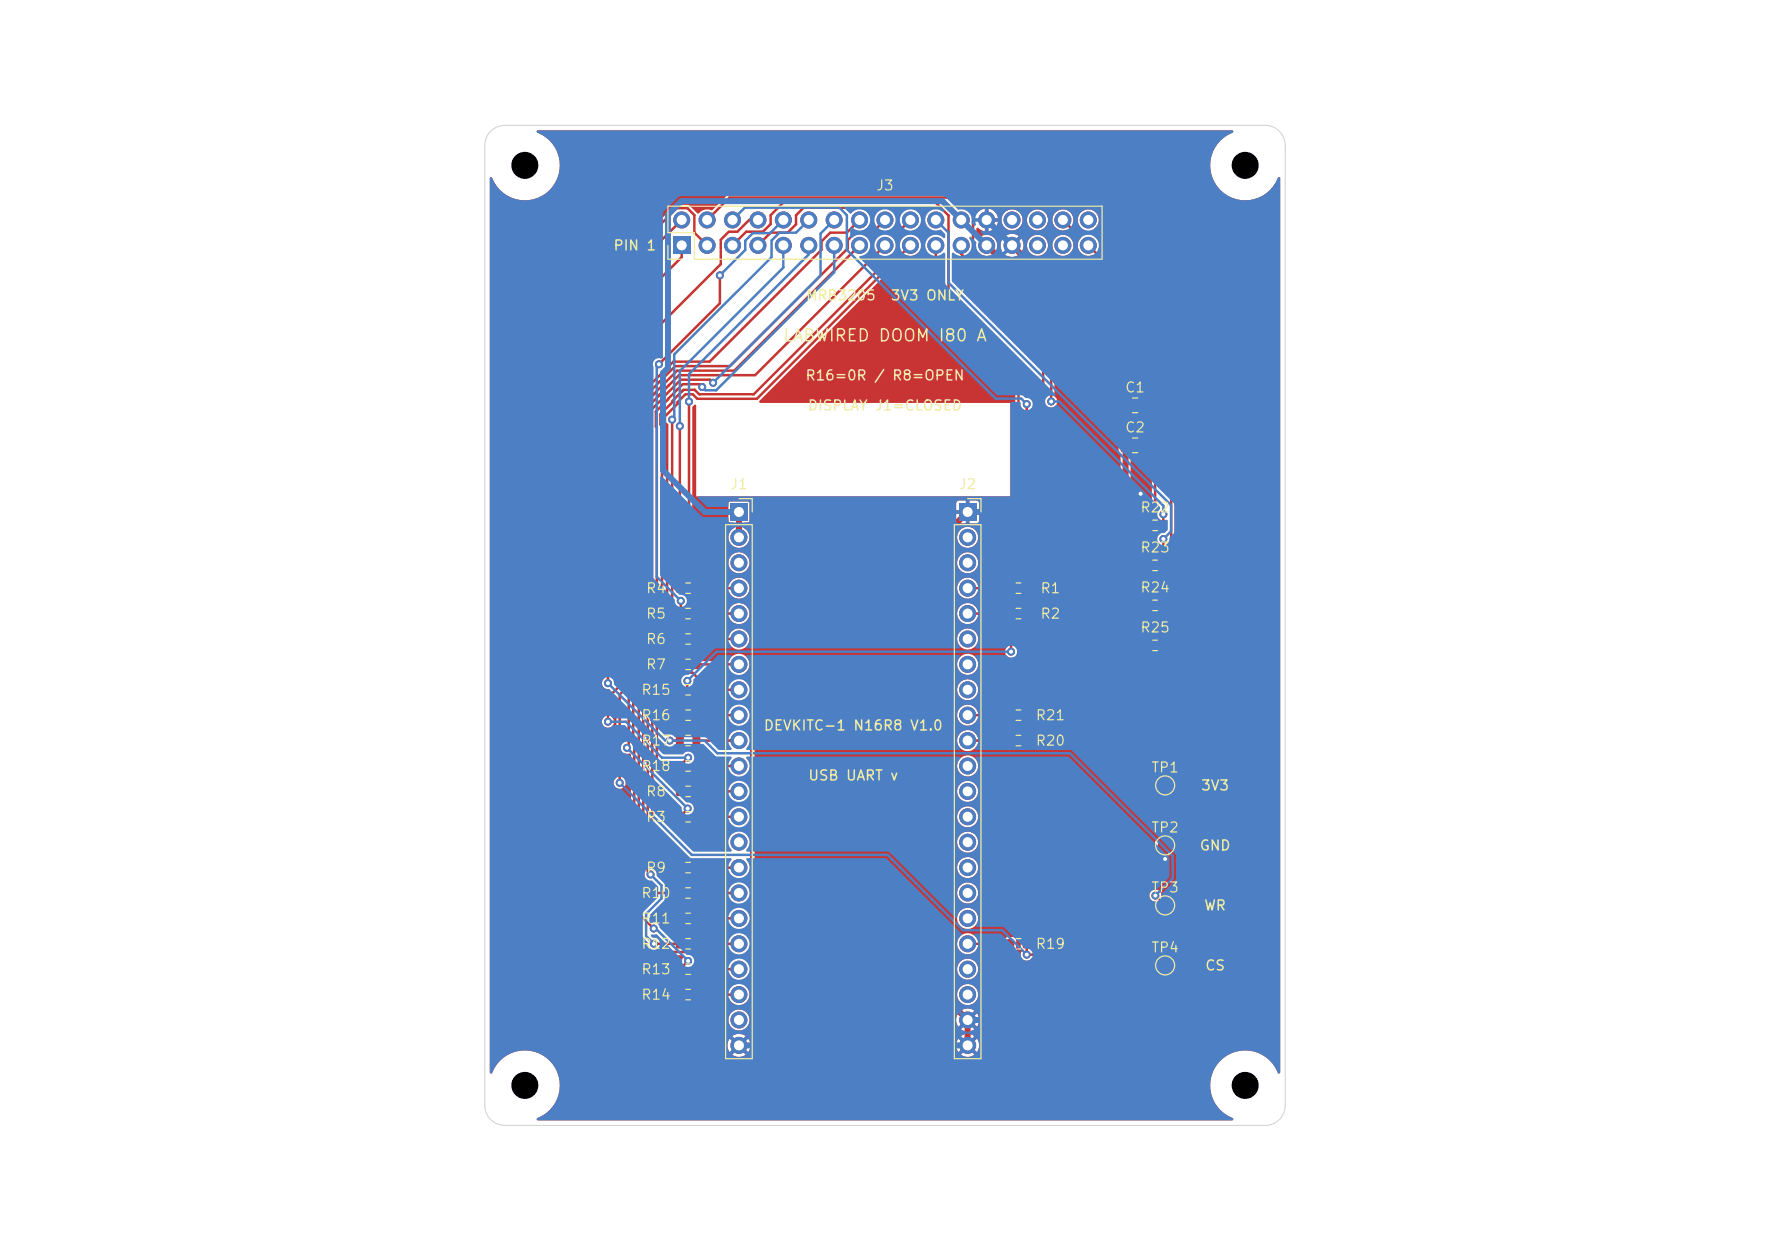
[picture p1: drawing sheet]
<svg xmlns="http://www.w3.org/2000/svg" width="297mm" height="210mm" viewBox="0 0 297 210" stroke-linecap="round" stroke-linejoin="round" font-family="sans-serif">
<defs><g id="words">
<text font-size="2" fill="#f2eda1" x="131.2" y="57.8">LABWIRED DOOM I80 A</text>
<g font-size="1.7" fill="#f2eda1">
<text x="146.9" y="32.4">J3</text>
<text x="102.8" y="42.5">PIN 1</text>
<text x="135.1" y="50.9">MRB3205</text>
<text x="149.3" y="50.9">3V3 ONLY</text>
<text x="135" y="64.3">R16=0R / R8=OPEN</text>
<text x="135.4" y="69.3">DISPLAY J1=CLOSED</text>
<text x="188.7" y="66.3">C1</text>
<text x="188.7" y="73">C2</text>
<text x="122.4" y="82.5">J1</text>
<text x="160.8" y="82.5">J2</text>
<text x="191.2" y="86.4">R22</text>
<text x="191.2" y="93.2">R23</text>
<text x="108.3" y="100">R4</text>
<text x="174.5" y="100">R1</text>
<text x="191.2" y="99.9">R24</text>
<text x="108.3" y="104.3">R5</text>
<text x="174.5" y="104.3">R2</text>
<text x="191.2" y="106.6">R25</text>
<text x="108.3" y="112.8">R7</text>
<text x="108.3" y="108.5">R6</text>
<text x="107.5" y="117.1">R15</text>
<text x="107.5" y="125.6">R17</text>
<text x="107.5" y="121.3">R16</text>
<text x="128" y="123">DEVKITC-1 N16R8 V1.0</text>
<text x="173.7" y="121.3">R21</text>
<text x="173.7" y="125.6">R20</text>
<text x="107.5" y="129.9">R18</text>
<text x="135.5" y="131.4">USB UART v</text>
<text x="193.1" y="130.1">TP1</text>
<text x="108.3" y="134.1">R8</text>
<text x="201.4" y="133.1">3V3</text>
<text x="108.3" y="138.4">R3</text>
<text x="193.1" y="140.2">TP2</text>
<text x="201.2" y="143.2">GND</text>
<text x="108.3" y="146.9">R9</text>
<text x="107.5" y="151.2">R10</text>
<text x="107.5" y="155.4">R11</text>
<text x="193.1" y="150.2">TP3</text>
<text x="201.9" y="153.3">WR</text>
<text x="107.5" y="159.7">R12</text>
<text x="173.7" y="159.7">R19</text>
<text x="193.1" y="160.3">TP4</text>
<text x="107.5" y="164">R13</text>
<text x="202.1" y="163.3">CS</text>
<text x="107.5" y="168.2">R14</text>
</g>
</g></defs>
<g fill="#c83434">
<path d="M191.9 94.2l.2-.1 .9 .1 .1 .2-.1 1.2-.2 .1-.9-.1-.1-.2z"/>
<path d="M194.6 94.2l.3-.1 .9 .1 .1 .2-.1 1.2-.3 .1-.9-.1-.1-.2z"/>
<path d="M116.3 157.7l.2-.1 .9 .1 .1 .3-.1 1.1-.2 .1-.9-.1-.1-.2z"/>
<path d="M113.5 157.7l.2-.1 1 .1v.3v1.1l-.3 .1-.9-.1-.1-.2z"/>
<path d="M116.3 144.9l.2-.1 .9 .1 .1 .3-.1 1.1-.2 .1-.9-.1-.1-.2z"/>
<path d="M113.5 144.9l.2-.1 1 .1v.3v1.1l-.3 .1-.9-.1-.1-.2z"/>
<path d="M188.2 73.7l.3-.2h.8l.4 .3v1.8l-.2 .3-1 .1-.4-.3-.1-1.7z"/>
<path d="M191.3 73.7l.3-.2h.9l.4 .3v1.8l-.3 .3-1 .1-.3-.3-.1-1.7z"/>
<path d="M168.9 98l.3-.1 .9 .1 .1 .3-.1 1.1-.3 .1-.9-.1-.1-.2z"/>
<path d="M171.7 98l.2-.1 1 .1 .1 .3-.1 1.1-.3 .1-.9-.1-.1-.2z"/>
<path d="M168.9 119.4l.3-.1 .9 .1 .1 .2-.1 1.2-.3 .1-.9-.1-.1-.3z"/>
<path d="M171.7 119.4l.2-.1 1 .1 .1 .2-.1 1.2-.3 .1-.9-.1-.1-.3z"/>
<path d="M116.3 123.6l.2-.1 .9 .1 .1 .3-.1 1.1-.2 .1-.9-.1-.1-.2z"/>
<path d="M113.5 123.6l.2-.1 1 .1v.3v1.1l-.3 .1-.9-.1-.1-.2z"/>
<path d="M116.3 119.4l.2-.1 .9 .1 .1 .2-.1 1.2-.2 .1-.9-.1-.1-.3z"/>
<path d="M113.5 119.4l.2-.1 1 .1v.2v1.2l-.3 .1-.9-.1-.1-.3z"/>
<path d="M113 39.8h2.8v2.8h-2.8z"/>
<path d="M116.3 110.8l.2-.1 .9 .1 .1 .3-.1 1.1-.2 .1-.9-.1-.1-.2z"/>
<path d="M113.5 110.8l.2-.1 1 .1v.3v1.1l-.3 .1-.9-.1-.1-.2z"/>
<path d="M116.3 149.2l.2-.1 .9 .1 .1 .2-.1 1.2-.2 .1-.9-.1-.1-.2z"/>
<path d="M113.5 149.2l.2-.1 1 .1v.2v1.2l-.3 .1-.9-.1-.1-.2z"/>
<path d="M191.9 87.5l.2-.1 .9 .1 .1 .2-.1 1.2-.2 .1-.9-.1-.1-.2z"/>
<path d="M194.6 87.5l.3-.1 .9 .1 .1 .2-.1 1.2-.3 .1-.9-.1-.1-.2z"/>
<path d="M116.3 136.4l.2-.1 .9 .1 .1 .3-.1 1.1-.2 .1-.9-.1-.1-.2z"/>
<path d="M113.5 136.4l.2-.1 1 .1v.3v1.1l-.3 .1-.9-.1-.1-.2z"/>
<path d="M116.3 153.5l.2-.1 .9 .1 .1 .2-.1 1.2-.2 .1-.9-.1-.1-.3z"/>
<path d="M113.5 153.5l.2-.1 1 .1v.2v1.2l-.3 .1-.9-.1-.1-.3z"/>
<path d="M168.9 102.3l.3-.1 .9 .1 .1 .2-.1 1.2-.3 .1-.9-.1-.1-.2z"/>
<path d="M171.7 102.3l.2-.1 1 .1 .1 .2-.1 1.2-.3 .1-.9-.1-.1-.2z"/>
<path d="M168.9 157.7l.3-.1 .9 .1 .1 .3-.1 1.1-.3 .1-.9-.1-.1-.2z"/>
<path d="M171.7 157.7l.2-.1 1 .1 .1 .3-.1 1.1-.3 .1-.9-.1-.1-.2z"/>
<path d="M160.9 84.5h2.9v2.9h-2.9z"/>
<path d="M116.3 132.2l.2-.1 .9 .1 .1 .2-.1 1.1-.2 .1-.9-.1-.1-.2z"/>
<path d="M113.5 132.2l.2-.1 1 .1v.2v1.1l-.3 .1-.9-.1-.1-.2z"/>
<path d="M191.9 107.6l.2-.1 .9 .1 .1 .3-.1 1.1-.2 .1-.9-.1-.1-.2z"/>
<path d="M194.6 107.6l.3-.1 .9 .1 .1 .3-.1 1.1-.3 .1-.9-.1-.1-.2z"/>
<path d="M116.3 98l.2-.1 .9 .1 .1 .3-.1 1.1-.2 .1-.9-.1-.1-.2z"/>
<path d="M113.5 98l.2-.1 1 .1v.3v1.1l-.3 .1-.9-.1-.1-.2z"/>
<path d="M116.3 162l.2-.1 .9 .1 .1 .2-.1 1.2-.2 .1-.9-.1-.1-.2z"/>
<path d="M113.5 162l.2-.1 1 .1v.2v1.2l-.3 .1-.9-.1-.1-.2z"/>
<path d="M122.6 84.5h2.8v2.9h-2.8z"/>
<path d="M168.9 123.6l.3-.1 .9 .1 .1 .3-.1 1.1-.3 .1-.9-.1-.1-.2z"/>
<path d="M171.7 123.6l.2-.1 1 .1 .1 .3-.1 1.1-.3 .1-.9-.1-.1-.2z"/>
<path d="M116.3 102.3l.2-.1 .9 .1 .1 .2-.1 1.2-.2 .1-.9-.1-.1-.2z"/>
<path d="M113.5 102.3l.2-.1 1 .1v.2v1.2l-.3 .1-.9-.1-.1-.2z"/>
<path d="M116.3 106.6l.2-.1 .9 .1 .1 .2-.1 1.2-.2 .1-.9-.1-.1-.3z"/>
<path d="M113.5 106.6l.2-.1 1 .1v.2v1.2l-.3 .1-.9-.1-.1-.3z"/>
<path d="M116.3 166.3l.2-.1 .9 .1 .1 .2-.1 1.2-.2 .1-.9-.1-.1-.3z"/>
<path d="M113.5 166.3l.2-.1 1 .1v.2v1.2l-.3 .1-.9-.1-.1-.3z"/>
<path d="M116.3 127.9l.2-.1 .9 .1 .1 .2-.1 1.2-.2 .1-.9-.1-.1-.3z"/>
<path d="M113.5 127.9l.2-.1 1 .1v.2v1.2l-.3 .1-.9-.1-.1-.3z"/>
<path d="M191.9 100.9l.2-.1 .9 .1 .1 .3-.1 1.1-.2 .1-.9-.1-.1-.2z"/>
<path d="M194.6 100.9l.3-.1 .9 .1 .1 .3-.1 1.1-.3 .1-.9-.1-.1-.2z"/>
<path d="M188.2 67l.3-.2h.8l.4 .3v1.7l-.2 .4-1 .1-.4-.3-.1-1.7z"/>
<path d="M191.3 67l.3-.2h.9l.4 .3v1.7l-.3 .4-1 .1-.3-.3-.1-1.7z"/>
<path d="M116.3 115.1l.2-.1 .9 .1 .1 .2-.1 1.2-.2 .1-.9-.1-.1-.2z"/>
<path d="M113.5 115.1l.2-.1 1 .1v.2v1.2l-.3 .1-.9-.1-.1-.2z"/>
<circle cx="195.5" cy="141.9" r="1.26"/>
<circle cx="114.4" cy="36.9" r="1.43"/>
<circle cx="118.7" cy="41.2" r="1.43"/>
<circle cx="118.7" cy="36.9" r="1.43"/>
<circle cx="122.9" cy="41.2" r="1.43"/>
<circle cx="122.9" cy="36.9" r="1.43"/>
<circle cx="127.2" cy="41.2" r="1.43"/>
<circle cx="127.2" cy="36.9" r="1.43"/>
<circle cx="131.4" cy="41.2" r="1.43"/>
<circle cx="131.4" cy="36.9" r="1.43"/>
<circle cx="135.7" cy="41.2" r="1.43"/>
<circle cx="135.7" cy="36.9" r="1.43"/>
<circle cx="140" cy="41.2" r="1.43"/>
<circle cx="140" cy="36.9" r="1.43"/>
<circle cx="144.2" cy="41.2" r="1.43"/>
<circle cx="144.2" cy="36.9" r="1.43"/>
<circle cx="148.5" cy="41.2" r="1.43"/>
<circle cx="148.5" cy="36.9" r="1.43"/>
<circle cx="152.8" cy="41.2" r="1.43"/>
<circle cx="152.8" cy="36.9" r="1.43"/>
<circle cx="157" cy="41.2" r="1.43"/>
<circle cx="157" cy="36.9" r="1.43"/>
<circle cx="161.3" cy="41.2" r="1.43"/>
<circle cx="161.3" cy="36.9" r="1.43"/>
<circle cx="165.6" cy="41.2" r="1.43"/>
<circle cx="165.6" cy="36.9" r="1.43"/>
<circle cx="169.8" cy="41.2" r="1.43"/>
<circle cx="169.8" cy="36.9" r="1.43"/>
<circle cx="174.1" cy="41.2" r="1.43"/>
<circle cx="174.1" cy="36.9" r="1.43"/>
<circle cx="178.4" cy="41.2" r="1.43"/>
<circle cx="178.4" cy="36.9" r="1.43"/>
<circle cx="182.6" cy="41.2" r="1.43"/>
<circle cx="182.6" cy="36.9" r="1.43"/>
<circle cx="195.5" cy="162.1" r="1.26"/>
<circle cx="195.5" cy="152" r="1.26"/>
<circle cx="162.4" cy="90.2" r="1.43"/>
<circle cx="162.4" cy="94.5" r="1.43"/>
<circle cx="162.4" cy="98.7" r="1.43"/>
<circle cx="162.4" cy="103" r="1.43"/>
<circle cx="162.4" cy="107.3" r="1.43"/>
<circle cx="162.4" cy="111.5" r="1.43"/>
<circle cx="162.4" cy="115.8" r="1.43"/>
<circle cx="162.4" cy="120.1" r="1.43"/>
<circle cx="162.4" cy="124.3" r="1.43"/>
<circle cx="162.4" cy="128.6" r="1.43"/>
<circle cx="162.4" cy="132.9" r="1.43"/>
<circle cx="162.4" cy="137.1" r="1.43"/>
<circle cx="162.4" cy="141.4" r="1.43"/>
<circle cx="162.4" cy="145.6" r="1.43"/>
<circle cx="162.4" cy="149.9" r="1.43"/>
<circle cx="162.4" cy="154.2" r="1.43"/>
<circle cx="162.4" cy="158.4" r="1.43"/>
<circle cx="162.4" cy="162.7" r="1.43"/>
<circle cx="162.4" cy="167" r="1.43"/>
<circle cx="162.4" cy="171.2" r="1.43"/>
<circle cx="162.4" cy="175.5" r="1.43"/>
<circle cx="195.5" cy="131.8" r="1.26"/>
<circle cx="124" cy="90.2" r="1.43"/>
<circle cx="124" cy="94.5" r="1.43"/>
<circle cx="124" cy="98.7" r="1.43"/>
<circle cx="124" cy="103" r="1.43"/>
<circle cx="124" cy="107.3" r="1.43"/>
<circle cx="124" cy="111.5" r="1.43"/>
<circle cx="124" cy="115.8" r="1.43"/>
<circle cx="124" cy="120.1" r="1.43"/>
<circle cx="124" cy="124.3" r="1.43"/>
<circle cx="124" cy="128.6" r="1.43"/>
<circle cx="124" cy="132.9" r="1.43"/>
<circle cx="124" cy="137.1" r="1.43"/>
<circle cx="124" cy="141.4" r="1.43"/>
<circle cx="124" cy="145.6" r="1.43"/>
<circle cx="124" cy="149.9" r="1.43"/>
<circle cx="124" cy="154.2" r="1.43"/>
<circle cx="124" cy="158.4" r="1.43"/>
<circle cx="124" cy="162.7" r="1.43"/>
<circle cx="124" cy="167" r="1.43"/>
<circle cx="124" cy="171.2" r="1.43"/>
<circle cx="124" cy="175.5" r="1.43"/>
<circle cx="195.2" cy="90.5" r=".67"/>
<circle cx="109.2" cy="146.8" r=".67"/>
<circle cx="109.7" cy="158.4" r=".67"/>
<circle cx="119.7" cy="64.3" r=".67"/>
<circle cx="195.5" cy="144.2" r=".67"/>
<circle cx="191.4" cy="82.9" r=".67"/>
<circle cx="172.3" cy="67.8" r=".67"/>
<circle cx="193.9" cy="150.3" r=".67"/>
<circle cx="112.4" cy="124.3" r=".67"/>
<circle cx="102" cy="114.7" r=".67"/>
<circle cx="115.3" cy="114.3" r=".67"/>
<circle cx="169.7" cy="109.4" r=".67"/>
<circle cx="104" cy="131.4" r=".67"/>
<circle cx="172.3" cy="160.3" r=".67"/>
<circle cx="115.5" cy="127.2" r=".67"/>
<circle cx="102" cy="121.2" r=".67"/>
<circle cx="176.4" cy="67.4" r=".67"/>
<circle cx="195.2" cy="86.3" r=".67"/>
<circle cx="115.4" cy="135.7" r=".67"/>
<circle cx="105.2" cy="125.5" r=".67"/>
<circle cx="114.1" cy="71.5" r=".67"/>
<circle cx="110.6" cy="61.1" r=".67"/>
<circle cx="120.8" cy="46.2" r=".67"/>
<circle cx="114.2" cy="100.9" r=".67"/>
<circle cx="115.6" cy="67.4" r=".67"/>
<circle cx="112.8" cy="70.4" r=".67"/>
<circle cx="117.8" cy="65" r=".67"/>
<circle cx="115.5" cy="161.3" r=".67"/>
<circle cx="109.7" cy="155.9" r=".67"/>
</g>
<path d="M165.6 41.2l23.3 23.3v20.1l3.5 3.6v20.1l3.1 3.1v20.4M169.8 41.2l22.3 22.2v18.8l-.7 .7M124 85.9v4.3M162.4 85.9l-2.3 2.3v80.7l2.3 2.3v4.3M195.5 141.9v2.3" fill="none" stroke="#c83434" stroke-width="1"/>
<g fill="none" stroke="#c83434" stroke-width=".42">
<path d="M114.4 36.9l-10.4 10.4v67.8l-2 2v4.1M118.7 36.9l3.7-3.7h38.1l2.8 2.8v7.2l13.1 13.1v11.1M127.2 36.9h-1.5l-2 2h-1.4l-1.4 1.4v4.1l-15.4 15.4v65.4l-.3 .3M144.2 36.9l-2.1 2.2h-2.8l-1.5 1.4v1.4l-18.7 18.8h-6.1l-6.7 6.7v57.5l.1 .1v31.9l3 2.9h5.5l.4-.4v-4l-1.2-1.2M148.5 36.9l-2.1 2.2h-2.9l-1.2 1.2v1.4l-19.8 19.8h-9.2l-6.3 6.3v38.7l.2 .2v46.7l2.5 2.5M152.8 36.9l-2.2 2.2v3l-24.1 24.1h-9.2l-.7-.7M178.4 36.9l2.1 2.2h2.8l13.2 13.2v46.1l-1.3 1.4v1.8M114.4 41.2v2l-9.7 9.6v63l-.7 .8v14.8M118.7 41.2l-2.2-2.1v-3l-1.2-1.2h-1.7l-11.6 11.6v68.2M120.8 46.2v4.7l-10.2 10.2M122.9 41.2l2.3-2.3h2.8l1.3-1.3v-1.5l2.1-2.1h25.6l2.2 2.2v15.3l15.1 15.1v37.7l-3.4 3.4v15.2l1.4 1.4M127.2 41.2l2.1-2.1h2.9l1.4-1.5v-1.5l1.2-1.2h18.8l1.3 1.2v13.5l16 16.1v35.9l1.4 1.4"/>
<path d="M144.2 41.2l-21 21h-9.6l-5.8 6v38l.1 .2v41.7l1.8 1.8h4.4M148.5 41.2l-21.8 21.8h-12.8l-5.4 5.5v37.4l.2 .2v40.2l.5 .5M152.8 41.2l-25.8 25.7h-10l-.7-.7h-1.3l-1.3 1.3v.3l-2.1 2.1v1.1l.3 .3v40.2l1.4 1.4h2.9l.7 .8h7.8l1.4 1.4v48.4l-1.4 1.3h-8.5l-2.1 2.2M157 41.2v9.4l16.5 16.5v36.7l-3.8 3.9v1.7M161.3 41.2v1.4l13.7 13.8v59.1l-2.7 2.7v1.9M182.6 41.2l11.2 11.2v54.6l1.4 1.3M110.7 64.1h.1M111.5 64.4h.1M112.2 64.7h.1M112.8 70.4v39.8l1.3 1.3M113 65h.1M113.7 65.3h.1"/>
<path d="M114.1 71.5v27.2M115.6 67.4v38.3l-1.5 1.6M116.6 65.5l-1.9-.1-3.9 4.1v1.8l.3 .3v41.2l3 3M116.6 65.5h.1M117.8 65l-.5-.5h-2.7l-4.6 4.6v2.5l.2 .2v57.2l3.9 3.9M119.7 64.3l-.6-.6h-4.9l-4.9 5.1v36.8l.2 .1v33.5l4.6 4.6v1.8M172.3 67.8v30.9M116.8 98.7h7.2M162.4 98.7h7.1M195.2 86.3v1.9M195.2 90.5v4.4M114.2 100.9v1.9l-.1 .2"/>
<path d="M115.3 114.3v4.5l-1.2 1.3M116.8 111.5h7.2M116.8 103h7.2M116.8 107.3h7.2M116.8 115.8h7.2M162.4 103h7.1M107.2 124.7h.1M107.9 124.4h.1M108.7 124.1h.1M112.4 124.3h1.7M115.4 135.7l-1.3 1.4M115.5 127.2l-1.4 1.4"/>
<path d="M116.8 120.1h7.2M116.8 124.3h7.2M116.8 137.1h7.2M116.8 132.9h7.2M116.8 128.6h7.2M162.4 120.1h7.1M162.4 124.3h7.1M109.7 158.4h4.4M116.8 158.4h7.2M116.8 145.6h7.2M116.8 149.9h7.2M116.8 154.2h7.2"/>
<path d="M162.4 158.4h7.1M172.3 158.4v1.9h21.4l1.8 1.8M193.9 150.3l1.6 1.7M115.5 161.3l-1.4 1.4M116.8 162.7h7.2M116.8 167h7.2"/>
</g>
<path d="M82.2 29.8l.2-.1 .2 .2a5.9 5.9 0 0 0 9.7 2 5.9 5.9 0 0 0-2.2-9.7v-.2l.2-.1h116.4l.2 .1-.1 .3a5.9 5.9 0 0 0-2 9.7 5.9 5.9 0 0 0 9.7-2.2h.2l.1 .2v150l-.1 .2-.3-.1a5.9 5.9 0 0 0-9.7-2 5.9 5.9 0 0 0 2.2 9.6v.3l-.2 .1h-116.4l-.2-.1 .1-.3a5.9 5.9 0 0 0 2-9.7 5.9 5.9 0 0 0-9.7 2.2h-.2l-.1-.2v-4.7h39.9v.6l.3 .7 .8-.8 .4 .5-.8 .7a1.91 1.91 0 0 0 2.3 0l-.8-.7 .5-.5 .7 .8 .1-.1a1.92 1.92 0 0 0-.1-2.1l-.7 .7-.5-.4 .8-.8-.1-.1a1.92 1.92 0 0 0-2.2 .1l.8 .8-.4 .4-.8-.7-.3 .9h-39.9v-4.2h40a1.77 1.77 0 0 0 1.8 1.9 1.77 1.77 0 0 0 1.8-1.9h34.6l.1 .6 .3 .7 .8-.8 .4 .4-.8 .8 1.2 .5-.1 .2-1.1 .4 .8 .8-.4 .4-.8-.7-.1 .1a1.92 1.92 0 0 0 .1 2.1l.8-.8 .4 .5-.8 .7 .2 .1a1.92 1.92 0 0 0 2.1-.1l-.8-.7 .4-.5 .8 .8 .1-.1a1.92 1.92 0 0 0-.1-2.1l-.8 .7-.4-.4 .8-.8-1.1-.4v-.2l1.1-.5-.8-.8 .4-.4 .8 .8 .1-.2a1.92 1.92 0 0 0-.1-2.1l-.8 .8-.4-.4 .8-.8-.1-.1a1.92 1.92 0 0 0-2.2 .1l.8 .8-.4 .4-.8-.8-.4 1h-34.6a1.77 1.77 0 0 0-1.8-1.6 1.77 1.77 0 0 0-1.8 1.6h-40v-56.5h18.8v.2a1.02 1.02 0 0 0 1.2 .9l.1 .1v.2l-.7 .8-.1 .2-.1 3.3a1.02 1.02 0 0 0-.1 1.5 1.02 1.02 0 0 0 1.5 0 1.02 1.02 0 0 0-.2-1.5v-2.9l.5-.6h.2l.1 .2v13.6a1.02 1.02 0 0 0-.2 1.5 1.02 1.02 0 0 0 1.5 0 1.02 1.02 0 0 0-.1-1.5l-.1-3.9 .2-.2h1l.2 .2v30.4l3.3 3.2 5.4 .1 .1 .2-.3 .9-.9 .1-.4 .4v1.4l.4 .4h1l.3-.1 .3-.3v-1l.5-.1 .2 .2 .1 .9 .4 .4h1.1l.6-.6h4.2l.6 .8-.2 .3h-6.6l-1.5 1.5-1 .1-.3 .2-.1 .3v1.1l.2 .5 .4 .1 1.1-.1 .3-.4v-.9l.5-.4 .2 .2 .1 1.1 .4 .5h1.1l.6-.6h4.2l.2 .1a1.77 1.77 0 0 0 2 1.1 1.77 1.77 0 0 0 1.4-1.9h34.8v.3a1.77 1.77 0 0 0 2.7 1.4 1.77 1.77 0 0 0 0-3 1.77 1.77 0 0 0-2.7 1.3h-34.8l-.2-.7-.6-.7 1.6-1.7v-1.2h34v.4a1.77 1.77 0 0 0 2.7 1.3 1.77 1.77 0 0 0 0-3 1.77 1.77 0 0 0-2.7 1.3h-34v-4.2h34v.3a1.79 1.79 0 0 0 1.6 1.6 1.79 1.79 0 0 0 1.9-1.2h4.2l.7 .5 .9 .1 .3-.2 .3-.3v-1.2h.8v1.1l.2 .5a1.06 1.06 0 0 0 .1 1.5 1.06 1.06 0 0 0 1.5-.1l20.3-.1 .6 .6a1.62 1.62 0 0 0 1.3 2.3 1.62 1.62 0 0 0 1.8-1.9 1.62 1.62 0 0 0-2.3-1.2l-1-.9h-20.5l-.3-.2 .3-.5v-1.2l-.3-.4-.3-.1h-1l-.3 .3-.1 .3h-.8l-.1-.3-.5-.3h-.9l-.7 .6h-4.2a1.8 1.8 0 0 0-1.9-1.2 1.8 1.8 0 0 0-1.6 1.6h-34v-4.3h34v.3a1.77 1.77 0 0 0 2.7 1.4 1.77 1.77 0 0 0 0-3 1.77 1.77 0 0 0-2.7 1.3h-34v-4.3h34v.4a1.77 1.77 0 0 0 1.7 1.6 1.77 1.77 0 0 0 1.8-1.5h28.8v.3a1.28 1.28 0 0 0 1 1 1.62 1.62 0 0 0 1.4 2.1 1.62 1.62 0 0 0 1.8-1.8 1.62 1.62 0 0 0-2.1-1.4l-.1-.2a1.01 1.01 0 0 0-1-.9 1.01 1.01 0 0 0-1 .9h-28.8v-.1a1.77 1.77 0 0 0-1.6-2 1.77 1.77 0 0 0-1.9 1.6h-34v-4.2h34v.3a1.77 1.77 0 0 0 2.7 1.3 1.77 1.77 0 0 0 0-3 1.77 1.77 0 0 0-2.7 1.4h-34v-2.1h67.9l.2 .1a1.74 1.74 0 0 0 1.8-.1l-1-1.1-1 1.1h-67.9v-2.2h34v.4a1.77 1.77 0 0 0 1.7 1.5 1.77 1.77 0 0 0 1.8-1.4h29.6l.1 .7 .3 .5 1-1h.8l1 1 .3-.5a1.74 1.74 0 0 0-.3-1.5l-1 1h-.8l-1-1-.4 .8h-29.6v-.5l-.2-.7h30.6l1 1 1-1-.2-.1a1.74 1.74 0 0 0-1.8 .1h-30.6l-.2-.2a1.77 1.77 0 0 0-1.8-.6 1.77 1.77 0 0 0-1.3 1.5h-34v-4.3h34v.4a1.77 1.77 0 0 0 2.7 1.3 1.77 1.77 0 0 0 0-3 1.77 1.77 0 0 0-2.7 1.3h-34v-4.2h34v.3a1.77 1.77 0 0 0 2.7 1.4 1.77 1.77 0 0 0 0-3.1 1.77 1.77 0 0 0-2.7 1.4h-34v-4.3h34v.4a1.77 1.77 0 0 0 2.7 1.3 1.77 1.77 0 0 0 0-3 1.77 1.77 0 0 0-2.7 1.3h-34v-12.8h34v.4a1.77 1.77 0 0 0 2.7 1.3 1.77 1.77 0 0 0 0-3 1.77 1.77 0 0 0-2.7 1.3h-34l-.1-.9-1.5-1.4 .1-.4a1.73 1.73 0 0 0 .7-1.5h34.8v.3a1.77 1.77 0 0 0 2.7 1.3 1.77 1.77 0 0 0 0-3 1.77 1.77 0 0 0-2.7 1.4h-34.8l-.1-.4a1.79 1.79 0 0 0-1.7-1.2 1.79 1.79 0 0 0-1.7 1.1l-4.3 .1-.6-.6h-1.1l-.4 .5-.1 1.3-.5 .2-.2-.2v-1.2l-.1-.3-.4-.3h-.9l-.4-.5 .1-1.4 1.4-.2 .3-.4v-.9l.5-.4 .2 .2 .1 1.1 .4 .5h1.1l.6-.6h4.3a1.79 1.79 0 0 0 2 1.2 1.79 1.79 0 0 0 1.5-1.9h34.8v.3a1.77 1.77 0 0 0 2.7 1.4 1.77 1.77 0 0 0 0-3 1.77 1.77 0 0 0-2.7 1.3h-34.8l-.1-.3a1.79 1.79 0 0 0-1.7-1.3 1.79 1.79 0 0 0-1.7 1.2h-4.3l-.6-.5-1.1-.1-.2-.2 .1-1.6 .1-.2h1.1l.6-.6h4.2l.2 .2a1.78 1.78 0 0 0 2.7 .6 1.78 1.78 0 0 0-.1-2.8 1.78 1.78 0 0 0-2.7 .9l-4.3 .1-.6-.6h-1.1l-.1-.2v-1.6l.1-.2 1.1-.1 .6-.5h4.2l.2 .1a1.78 1.78 0 0 0 2.7 .6 1.78 1.78 0 0 0-.1-2.8 1.78 1.78 0 0 0-2.7 1h-4.3l-.6-.6h-1.1l-.1-.2v-3.1h6v.3a1.77 1.77 0 0 0 2 1.6 1.77 1.77 0 0 0 1.6-1.9h34.8v.3a1.77 1.77 0 0 0 2.7 1.4 1.77 1.77 0 0 0 0-3 1.77 1.77 0 0 0-2.7 1.3h-34.8l-.1-.3a1.77 1.77 0 0 0-1.9-1.3 1.77 1.77 0 0 0-1.6 1.6h-6v-9.8h6v3l.2 .2 .7 .1v.9a1.78 1.78 0 0 0 .1 3.1 1.78 1.78 0 0 0 2.6-1.8h34.8v.4a1.77 1.77 0 0 0 2.7 1.3 1.77 1.77 0 0 0 0-3 1.77 1.77 0 0 0-2.7 1.3h-34.8l-.2-.6-.8-.8v-.7l.2-.2h.5l.2-.2v-3.1h34.7v1.3h1.2v.5h-1.2v1.3l.3 .3 1.4 .1v-1.2h.6v1.2h1.2l.2-.1 .2-.3v-1.3h-1.1v-.5h1.1v-1.3l-.2-.3-1.4-.1v1.2h-.6v-1.2h-1.3l-.3 .2-.1 .2h-34.7l-.2-.2h-3l-.3 .3h-6v-16.1l.4-.5 .2 .2v15.2h52.7v-15.7h-41.9l-.2-.1v-.2l24.5-24.4 .2-.1a1.81 1.81 0 0 0 2-.4l.3 .2v7.1l.1 .3 15.9 15.9v31.5l-.3 .2h-1.1l-.7 .6h-4.2a1.79 1.79 0 0 0-2.8-.9 1.79 1.79 0 0 0 0 2.9 1.79 1.79 0 0 0 2.8-.9h4.2l.7 .5h1.2l.2 .2v1.7l-.2 .2h-1.2l-.7 .6-4.2-.1a1.79 1.79 0 0 0-2.8-.9 1.79 1.79 0 0 0 0 2.9 1.79 1.79 0 0 0 2.8-.8l4.2-.1 .7 .6h1.1l.4-.4v-1.2l.3-.2 .5 .5v.7a1.09 1.09 0 0 0 .8 .8v.2l-2.9 2.8-.1 1.1a1.17 1.17 0 0 0-.1 1.8 1.15 1.15 0 0 0 1.2 .1l.1 .2v8.4h-1.3l-.7 .6h-4.2a1.79 1.79 0 0 0-2.8-.9 1.79 1.79 0 0 0 0 2.9 1.79 1.79 0 0 0 2.8-.9h4.2l.7 .6h1.2l.1 .2v1.6l-.2 .2h-1.1l-.7 .6h-4.1l-.2-.1a1.78 1.78 0 0 0-2.8-.7 1.78 1.78 0 0 0 .2 2.9 1.78 1.78 0 0 0 2.7-1h4.2l.7 .5h1.1l.4-.4v-1.2l.3-.2 .5 .5v.9l.2 .3 .4 .2 1.1-.2 .3-.5v-1.1l-.5-.5h-.9l-.4-.4-.1-1.4 .3-.2h1.1l.4-.3 .1-.3v-1.1l-.1-.3-.3-.3v-.5l2.6-2.6 .1-.2v-47.1l.1-.2a1.08 1.08 0 0 0 1.3-.1 1.08 1.08 0 0 0 .3-1.2l-.4-.6v-10.3l-13-13.1-.1-.7h.4a2.24 2.24 0 0 0 1.9 .7l21.9 21.9v1.6l-.3 .7v1.8l.3 .6v3.6l-.3 .6v1.9l.3 .6v8.4l.2 .4 3.2 3.2 .2 .9v4.7l-.2 .5v1l.2 .5v4.7l-.2 .5v1l.2 .5v4.7l-.2 .5v1.1a.83 .83 0 0 0 1.1 .6l2.2 2.3v18.6a1.72 1.72 0 0 0 .1 2.9 1.62 1.62 0 0 0 2.1-.7 1.62 1.62 0 0 0-.5-2.1l-.1-19.2-.1-.4-1.1-1.2v-.2l.7-.1 .3-.2 .1-.3v-1.1l-.3-.5-1.1-.1-.4-.5v-3.8l.2-.2h1.2l.3-.2 .1-.4v-1l-.1-.3-.3-.3v-.4l1.2-1.3 .1-.3v-46.3l-.1-.3-13.3-13.3-.1-.2a1.79 1.79 0 0 0 .4-2.6 1.79 1.79 0 0 0-2.6-.2 1.79 1.79 0 0 0 0 2.7l-.2 .2h-.5l-.7-.7v-.2a1.78 1.78 0 0 0-1.5-2.4 1.78 1.78 0 0 0-1.9 2.1 1.78 1.78 0 0 0 2.5 1.2l1.2 1.1h.9l.2 .2a1.81 1.81 0 0 0-.3 2.4 1.81 1.81 0 0 0 2.3 .6l9.9 9.9v13.6l-.3 .2-.6-.2v3.5l.7-.2 .2 .2v3.2l-.3 .2-.6-.2v3.5l.7-.2 .2 .2v10.4l-.1 .2-.8-.1-2.7-2.8v-7.9l.4-.7h.6v.2a.93 .93 0 0 0 1.1 .7v-1.4h-1.1v.5h-.6v-1.7h.6v.6h1.1v-1.5l-.4 .1-.4 .2-.3 .6h-.6l-.4-.7v-3.6l.4-.7h.6v.2a.93 .93 0 0 0 1.1 .7v-1.5h-1.1v.6h-.6v-1.7h.6v.6h1.1v-1.5h-.4l-.4 .3-.3 .6h-.6l-.4-.7v-2.1l-.2-.4-20.6-20.7v-.3a2.55 2.55 0 0 0 2.1-.3l-.8-.7 .4-.5 .8 .8 .3-.7v-.6h.6a1.77 1.77 0 0 0 1.8 2 1.77 1.77 0 0 0 1.7-2h.8v.4a1.77 1.77 0 0 0 2.7 1.3 1.77 1.77 0 0 0 0-3 1.77 1.77 0 0 0-2.7 1.3h-.8v-.3a1.77 1.77 0 0 0-1.9-1.3 1.77 1.77 0 0 0-1.6 1.6h-.6l-.3-1-.8 .8-.4-.4 .8-.8a1.91 1.91 0 0 0-2.3 0l.8 .8-.4 .4-.8-.8-.4 1 .1 1-.3 .2-.4-.4a2.26 2.26 0 0 0-.6-2 1.77 1.77 0 0 0-2.5 .3h-.2l-.2-.1v-1.6l.1-.2 1.4 .6v-1.1h.6v1.1a1.91 1.91 0 0 0 1.6-1.6h-1.2l.1-.4h1.7v.3a1.77 1.77 0 0 0 1.9 1.6 1.77 1.77 0 0 0 1.6-1.9h.7v.3a1.77 1.77 0 0 0 2.7 1.3 1.77 1.77 0 0 0 0-3 1.77 1.77 0 0 0-2.7 1.4h-.7l-.1-.4a1.77 1.77 0 0 0-1.9-1.2 1.77 1.77 0 0 0-1.5 1.6h-1.7l-.1-.2h1.2l-.1-.1a1.92 1.92 0 0 0-1.5-1.5v1.1h-.6v-1.1l-.8 .3-.6 .5-3.1-3.1-.3-.1h-38.2l-.2 .1-2.6 2.6a1.91 1.91 0 0 0-2.2 .5h-.3l-1.4-1.4h-2.1l-.3 .1-11.6 11.7-.1 .2-.1 67.4-.4 .8h-18.8z" fill="#c83434"/>
<g fill="#4d7fc4">
<path d="M113 39.8h2.8v2.8h-2.8z"/>
<path d="M160.9 84.5h2.9v2.9h-2.9z"/>
<path d="M122.6 84.5h2.8v2.9h-2.8z"/>
<circle cx="114.4" cy="36.9" r="1.43"/>
<circle cx="118.7" cy="41.2" r="1.43"/>
<circle cx="118.7" cy="36.9" r="1.43"/>
<circle cx="122.9" cy="41.2" r="1.43"/>
<circle cx="122.9" cy="36.9" r="1.43"/>
<circle cx="127.2" cy="41.2" r="1.43"/>
<circle cx="127.2" cy="36.9" r="1.43"/>
<circle cx="131.4" cy="41.2" r="1.43"/>
<circle cx="131.4" cy="36.9" r="1.43"/>
<circle cx="135.7" cy="41.2" r="1.43"/>
<circle cx="135.7" cy="36.9" r="1.43"/>
<circle cx="140" cy="41.2" r="1.43"/>
<circle cx="140" cy="36.9" r="1.43"/>
<circle cx="144.2" cy="41.2" r="1.43"/>
<circle cx="144.2" cy="36.9" r="1.43"/>
<circle cx="148.5" cy="41.2" r="1.43"/>
<circle cx="148.5" cy="36.9" r="1.43"/>
<circle cx="152.8" cy="41.2" r="1.43"/>
<circle cx="152.8" cy="36.9" r="1.43"/>
<circle cx="157" cy="41.2" r="1.43"/>
<circle cx="157" cy="36.9" r="1.43"/>
<circle cx="161.3" cy="41.2" r="1.43"/>
<circle cx="161.3" cy="36.9" r="1.43"/>
<circle cx="165.6" cy="41.2" r="1.43"/>
<circle cx="165.6" cy="36.9" r="1.43"/>
<circle cx="169.8" cy="41.2" r="1.43"/>
<circle cx="169.8" cy="36.9" r="1.43"/>
<circle cx="174.1" cy="41.2" r="1.43"/>
<circle cx="174.1" cy="36.9" r="1.43"/>
<circle cx="178.4" cy="41.2" r="1.43"/>
<circle cx="178.4" cy="36.9" r="1.43"/>
<circle cx="182.6" cy="41.2" r="1.43"/>
<circle cx="182.6" cy="36.9" r="1.43"/>
<circle cx="162.4" cy="90.2" r="1.43"/>
<circle cx="162.4" cy="94.5" r="1.43"/>
<circle cx="162.4" cy="98.7" r="1.43"/>
<circle cx="162.4" cy="103" r="1.43"/>
<circle cx="162.4" cy="107.3" r="1.43"/>
<circle cx="162.4" cy="111.5" r="1.43"/>
<circle cx="162.4" cy="115.8" r="1.43"/>
<circle cx="162.4" cy="120.1" r="1.43"/>
<circle cx="162.4" cy="124.3" r="1.43"/>
<circle cx="162.4" cy="128.6" r="1.43"/>
<circle cx="162.4" cy="132.9" r="1.43"/>
<circle cx="162.4" cy="137.1" r="1.43"/>
<circle cx="162.4" cy="141.4" r="1.43"/>
<circle cx="162.4" cy="145.6" r="1.43"/>
<circle cx="162.4" cy="149.9" r="1.43"/>
<circle cx="162.4" cy="154.2" r="1.43"/>
<circle cx="162.4" cy="158.4" r="1.43"/>
<circle cx="162.4" cy="162.7" r="1.43"/>
<circle cx="162.4" cy="167" r="1.43"/>
<circle cx="162.4" cy="171.2" r="1.43"/>
<circle cx="162.4" cy="175.5" r="1.43"/>
<circle cx="124" cy="90.2" r="1.43"/>
<circle cx="124" cy="94.5" r="1.43"/>
<circle cx="124" cy="98.7" r="1.43"/>
<circle cx="124" cy="103" r="1.43"/>
<circle cx="124" cy="107.3" r="1.43"/>
<circle cx="124" cy="111.5" r="1.43"/>
<circle cx="124" cy="115.8" r="1.43"/>
<circle cx="124" cy="120.1" r="1.43"/>
<circle cx="124" cy="124.3" r="1.43"/>
<circle cx="124" cy="128.6" r="1.43"/>
<circle cx="124" cy="132.9" r="1.43"/>
<circle cx="124" cy="137.1" r="1.43"/>
<circle cx="124" cy="141.4" r="1.43"/>
<circle cx="124" cy="145.6" r="1.43"/>
<circle cx="124" cy="149.9" r="1.43"/>
<circle cx="124" cy="154.2" r="1.43"/>
<circle cx="124" cy="158.4" r="1.43"/>
<circle cx="124" cy="162.7" r="1.43"/>
<circle cx="124" cy="167" r="1.43"/>
<circle cx="124" cy="171.2" r="1.43"/>
<circle cx="124" cy="175.5" r="1.43"/>
<circle cx="195.2" cy="90.5" r=".67"/>
<circle cx="109.2" cy="146.8" r=".67"/>
<circle cx="109.7" cy="158.4" r=".67"/>
<circle cx="119.7" cy="64.3" r=".67"/>
<circle cx="195.5" cy="144.2" r=".67"/>
<circle cx="191.4" cy="82.9" r=".67"/>
<circle cx="172.3" cy="67.8" r=".67"/>
<circle cx="193.9" cy="150.3" r=".67"/>
<circle cx="112.4" cy="124.3" r=".67"/>
<circle cx="102" cy="114.7" r=".67"/>
<circle cx="115.3" cy="114.3" r=".67"/>
<circle cx="169.7" cy="109.4" r=".67"/>
<circle cx="104" cy="131.4" r=".67"/>
<circle cx="172.3" cy="160.3" r=".67"/>
<circle cx="115.5" cy="127.2" r=".67"/>
<circle cx="102" cy="121.2" r=".67"/>
<circle cx="176.4" cy="67.4" r=".67"/>
<circle cx="195.2" cy="86.3" r=".67"/>
<circle cx="115.4" cy="135.7" r=".67"/>
<circle cx="105.2" cy="125.5" r=".67"/>
<circle cx="114.1" cy="71.5" r=".67"/>
<circle cx="110.6" cy="61.1" r=".67"/>
<circle cx="120.8" cy="46.2" r=".67"/>
<circle cx="114.2" cy="100.9" r=".67"/>
<circle cx="115.6" cy="67.4" r=".67"/>
<circle cx="112.8" cy="70.4" r=".67"/>
<circle cx="117.8" cy="65" r=".67"/>
<circle cx="115.5" cy="161.3" r=".67"/>
<circle cx="109.7" cy="155.9" r=".67"/>
</g>
<path d="M165.6 36.9l4.2 4.3M165.6 41.2l-7.5-7.4h-43.8l-2.2 2.2v25.8l-.8 .8v16.4l6.9 6.9h5.8M191.4 82.9l-3.1 3h-25.9M195.5 144.2l-27 27h-6.1M124 175.5h38.4" fill="none" stroke="#4d7fc4" stroke-width="1"/>
<g fill="none" stroke="#4d7fc4" stroke-width=".42">
<path d="M122.9 36.9l2.1-2h15.8l1.3 1.2v5.9l25 24.9h4.3l.9 .9M131.4 36.9l-2.2 2.2h-2.9l-1.3 1.3v1.6l-4.2 4.2M135.7 36.9l-2.1 2.2h-2.8l-1.3 1.3v2.8l-16.4 16.3v10.6l-.3 .3M140 36.9l-2.3 2.3v7l-18 18.1M157 36.9l2.2 2.2v8.4l37.3 37.3v4.4l-1.3 1.3M131.4 41.2v3.7l-17.3 17.4v9.2M135.7 41.2v1.5l-20.1 20.1v4.6M140 41.2v4.5l-19.8 19.8h-1.8l-.6-.5M110.6 61.1l-.4 .4v35.3l4 4.1M176.4 67.4h1.3l17.5 17.5v1.4M102 114.7l9.6 9.6h6.6l2.2 2.2h59.1l17.3 17.2v3.7l-2.9 2.9M169.7 109.4h-49.5l-4.9 4.9"/>
<path d="M102 121.2h3l6.1 6h4.4M104 131.4l12.1 12.1h32.8l12.6 12.6h6.7l4.1 4.2M105.2 125.5l10.2 10.2M109.2 146.8l1.8 1.8v2.2l-2.6 2.6v3.7l1.3 1.3M109.7 155.9h.3l5.5 5.4"/>
</g>
<path d="M82.2 29.8l.2-.1 .2 .2a5.9 5.9 0 0 0 9.7 2 5.9 5.9 0 0 0-2.2-9.7v-.2l.2-.1h116.4l.2 .1-.1 .3a5.9 5.9 0 0 0-2 9.7 5.9 5.9 0 0 0 9.7-2.2h.2l.1 .2v150l-.1 .2-.3-.1a5.9 5.9 0 0 0-9.7-2 5.9 5.9 0 0 0 2.2 9.6v.3l-.2 .1h-116.4l-.2-.1 .1-.3a5.9 5.9 0 0 0 2-9.7 5.9 5.9 0 0 0-9.7 2.2h-.2l-.1-.2v-4.7h39.9v.6l.3 .7 .8-.8 .4 .5-.8 .7a1.91 1.91 0 0 0 2.3 0l-.8-.7 .5-.5 .7 .8 .1-.1a1.92 1.92 0 0 0-.1-2.1l-.7 .7-.5-.4 .8-.8-.1-.1a1.92 1.92 0 0 0-2.2 .1l.8 .8-.4 .4-.8-.7-.3 .9h-39.9v-4.2h40a1.77 1.77 0 0 0 1.8 1.9 1.77 1.77 0 0 0 1.8-1.9h34.6l.1 .6 .3 .7 .8-.8 .4 .4-.8 .8 1.2 .5-.1 .2-1.1 .4 .8 .8-.4 .4-.8-.7-.1 .1a1.92 1.92 0 0 0 .1 2.1l.8-.8 .4 .5-.8 .7 .2 .1a1.92 1.92 0 0 0 2.1-.1l-.8-.7 .4-.5 .8 .8 .1-.1a1.92 1.92 0 0 0-.1-2.1l-.8 .7-.4-.4 .8-.8-1.1-.4v-.2l1.1-.5-.8-.8 .4-.4 .8 .8 .1-.2a1.92 1.92 0 0 0-.1-2.1l-.8 .8-.4-.4 .8-.8-.1-.1a1.92 1.92 0 0 0-2.2 .1l.8 .8-.4 .4-.8-.8-.4 1h-34.6a1.77 1.77 0 0 0-1.8-1.6 1.77 1.77 0 0 0-1.8 1.6h-40v-4.3h40v.3a1.77 1.77 0 0 0 2 1.6 1.77 1.77 0 0 0 1.6-1.9h34.8v.3a1.77 1.77 0 0 0 2.7 1.4 1.77 1.77 0 0 0 0-3 1.77 1.77 0 0 0-2.7 1.3h-34.8l-.1-.4a1.77 1.77 0 0 0-1.9-1.2 1.77 1.77 0 0 0-1.6 1.6h-40v-4.3h40v.4a1.77 1.77 0 0 0 2 1.6 1.77 1.77 0 0 0 1.6-2h34.8v.4a1.77 1.77 0 0 0 2.7 1.3 1.77 1.77 0 0 0 0-3 1.77 1.77 0 0 0-2.7 1.3h-34.8l-.1-.3a1.77 1.77 0 0 0-1.9-1.3 1.77 1.77 0 0 0-1.6 1.6h-40v-9.1h25.7v3.8l.8 1.1a1.02 1.02 0 0 0 1 1.2 1.02 1.02 0 0 0 1-1.1 1.02 1.02 0 0 0-1.1-1l-.4-.3 .1-.2h1l4.2 4.3a1.02 1.02 0 0 0 .9 1.1 1.02 1.02 0 0 0 1.1-1 1.02 1.02 0 0 0-1.2-1l-2.1-2h9v.3a1.77 1.77 0 0 0 2.7 1.3 1.77 1.77 0 0 0 0-3 1.77 1.77 0 0 0-2.7 1.4h-9l-2.4-2.5a1.1 1.1 0 0 0-1.6-.8l-.2-.1v-.9h13.2v.3a1.77 1.77 0 0 0 2.7 1.4 1.77 1.77 0 0 0 0-3 1.77 1.77 0 0 0-2.7 1.3h-13.2v-.4l2.4-2.4 .1-.3v-1.2h10.7v.4a1.77 1.77 0 0 0 2.7 1.3 1.77 1.77 0 0 0 0-3 1.77 1.77 0 0 0-2.7 1.3h-10.7v-1.3l-1.3-1.5a1.02 1.02 0 0 0-1-1.1 1.02 1.02 0 0 0-1.1 1 1.02 1.02 0 0 0 1.2 1l1.1 1.1 .1 1.6-2.5 2.6-.1 .3h-25.7v-22.1h20.8v.2a1.02 1.02 0 0 0 1.1 .9l11.6 11.5 .3 .2h6.6l.2 .1-.1 .2a1.78 1.78 0 0 0 .1 2.5 1.78 1.78 0 0 0 2.5-.1 1.78 1.78 0 0 0-.1-2.5l.2-.2h23.3l12.6 12.5 .1 .4a1.77 1.77 0 0 0-.4 2.6 1.77 1.77 0 0 0 2.6 .1 1.77 1.77 0 0 0-.1-2.6l-.1-.3 .2-.1h4.4l3.2 3.3a1.1 1.1 0 0 0 .6 1.1 1.1 1.1 0 0 0 1.3-.2 1.02 1.02 0 0 0 .1-1.2 1.02 1.02 0 0 0-1.1-.4l-3.7-3.7h-4.5l-.2-.2a1.8 1.8 0 0 0-.7-2.9 1.8 1.8 0 0 0-2.4 1.6h-.3l-4.4-4.4h4.7v.4a1.77 1.77 0 0 0 2.7 1.3 1.77 1.77 0 0 0 0-3 1.77 1.77 0 0 0-2.7 1.3h-4.7l-4.3-4.2h9v.3a1.77 1.77 0 0 0 2.7 1.3 1.77 1.77 0 0 0 0-3 1.77 1.77 0 0 0-2.7 1.4h-9l-2.4-2.4-.2-.1h-23.6l-.2-.3 .5-.8 .1-.7h34.8a1.77 1.77 0 0 0 2.4 1.8 1.77 1.77 0 0 0 .6-2.9 1.77 1.77 0 0 0-2.9 .8l-.1 .3h-34.8a1.78 1.78 0 0 0-2.6-1.4 1.78 1.78 0 0 0-.4 2.9l-.2 .3-6.3-.1-6-6h11.9v.4a1.77 1.77 0 0 0 2 1.6 1.77 1.77 0 0 0 1.6-2h34.8v.4a1.77 1.77 0 0 0 2.7 1.3 1.77 1.77 0 0 0 0-3 1.77 1.77 0 0 0-2.7 1.3h-34.8l-.1-.3a1.77 1.77 0 0 0-1.9-1.2 1.77 1.77 0 0 0-1.6 1.5h-11.9l-5.2-5.2a1.14 1.14 0 0 0-1.5-1.2 1.02 1.02 0 0 0-.6 .8h-20.8v-5.9h22l.1 .5a1.02 1.02 0 0 0 1 .6l9.1 9.1a1.02 1.02 0 0 0 1 1.1 1.02 1.02 0 0 0 1-1 1.02 1.02 0 0 0-1.1-1l-2.2-2h9.1v.3a1.77 1.77 0 0 0 2 1.6 1.77 1.77 0 0 0 1.6-1.9h34.8v.3a1.77 1.77 0 0 0 2.7 1.4 1.77 1.77 0 0 0 0-3.1 1.77 1.77 0 0 0-2.7 1.4h-34.8l-.1-.4a1.77 1.77 0 0 0-1.9-1.2 1.77 1.77 0 0 0-1.6 1.6h-9.1l-6.8-6.9-.1-.4a1.02 1.02 0 0 0-1-.9 1.02 1.02 0 0 0-1 .9h-22v-4.4h18.8v.3a1.02 1.02 0 0 0 .8 .8 1.02 1.02 0 0 0 1-.3l2-.1 6.1 6 3.8 .1a1.02 1.02 0 0 0 1.5 .1 1.02 1.02 0 0 0-.1-1.5 1.02 1.02 0 0 0-1.4 .2h-3.4l-5.9-5.9-.3-.1h-2.1a1.14 1.14 0 0 0-1.9 .2l-.1 .2h-18.8v-6.4h18.8a1.02 1.02 0 0 0 1.2 1.1l9.2 9.1a1.09 1.09 0 0 0 1.8 .1h4.7l2.2 2.1h2.5l.2 .2a1.79 1.79 0 0 0-.1 2.6 1.79 1.79 0 0 0 2.6 0 1.79 1.79 0 0 0-.1-2.5l.2-.3h35.6l.2 .2a1.79 1.79 0 0 0-.1 2.6 1.79 1.79 0 0 0 2.5 0 1.79 1.79 0 0 0 0-2.5l.2-.3h15.5l16.9 16.9v3.3l-2 2.1h-.5a1.02 1.02 0 0 0-.8 1.2 1.02 1.02 0 0 0 1.1 .9 1.02 1.02 0 0 0 .9-1.2l2.4-2.6v-4l-.1-.2-17.3-17.4-.3-.1h-15.8l-.2-.1v-.2a1.78 1.78 0 0 0 0-2.6 1.78 1.78 0 0 0-2.6 .1 1.78 1.78 0 0 0 .2 2.6l-.2 .2h-35.6l-.2-.2a1.79 1.79 0 0 0 .1-2.6 1.79 1.79 0 0 0-2.6 0 1.79 1.79 0 0 0 .1 2.6l-.2 .2h-2l-2-2-.3-.1-5.1-.1a1.09 1.09 0 0 0-1.5-.2l-3.7-3.6h14.2a1.77 1.77 0 0 0 1.8 1.9 1.77 1.77 0 0 0 1.8-1.9h34.8v.3a1.77 1.77 0 0 0 2.7 1.4 1.77 1.77 0 0 0 0-3 1.77 1.77 0 0 0-2.7 1.3h-34.8l-.1-.4a1.77 1.77 0 0 0-1.9-1.2 1.77 1.77 0 0 0-1.6 1.6h-14.2l-4.3-4.3h18.5v.4a1.77 1.77 0 0 0 2 1.6 1.77 1.77 0 0 0 1.6-2h34.8v.4a1.77 1.77 0 0 0 2.7 1.3 1.77 1.77 0 0 0 0-3 1.77 1.77 0 0 0-2.7 1.3h-34.8l-.1-.3a1.77 1.77 0 0 0-1.9-1.3 1.77 1.77 0 0 0-1.6 1.6h-18.5l-.6-.6-.2-.8h11.4v.2a1.02 1.02 0 0 0 1.2 .9 1.02 1.02 0 0 0 .8-1.2l4.1-4.1 2.2-.1 .2 .3a1.79 1.79 0 0 0-.1 2.5 1.79 1.79 0 0 0 2.6 .1 1.79 1.79 0 0 0-.1-2.6l.2-.3h35.6l.2 .3a1.79 1.79 0 0 0-.1 2.5 1.79 1.79 0 0 0 2.5 .1 1.79 1.79 0 0 0 0-2.6l.2-.3 5 .1a1.02 1.02 0 0 0 1.5 .2 1.02 1.02 0 0 0 0-1.6 1.02 1.02 0 0 0-1.5 .2l-5 .1-.2-.2v-.2a1.78 1.78 0 0 0 0-2.5 1.78 1.78 0 0 0-2.6 .1 1.78 1.78 0 0 0 .2 2.5l-.2 .3h-35.6l-.2-.3a1.79 1.79 0 0 0 .1-2.6 1.79 1.79 0 0 0-2.6 0 1.79 1.79 0 0 0 .1 2.6l-.2 .3h-2.4l-.3 .1-4.3 4.2a1.34 1.34 0 0 0-1.3 1h-11.4l-.1-.1a1.02 1.02 0 0 0-1.1-.4 1.02 1.02 0 0 0-.7 .9h-18.8v-11.8h40v.4a1.77 1.77 0 0 0 2 1.6 1.77 1.77 0 0 0 1.6-2h34.8v.4a1.77 1.77 0 0 0 2.7 1.3 1.77 1.77 0 0 0 0-3 1.77 1.77 0 0 0-2.7 1.3h-34.8l-.1-.3a1.77 1.77 0 0 0-1.9-1.3 1.77 1.77 0 0 0-1.6 1.6h-40v-41.8h27.4l.1 .6v35.3l.1 .3 3.4 3.5a1.02 1.02 0 0 0 1 1.2 1.02 1.02 0 0 0 1.1-1.1 1.02 1.02 0 0 0-1.2-.9l-1.4-1.3h9.5v.3a1.77 1.77 0 0 0 2 1.6 1.77 1.77 0 0 0 1.6-1.9h34.8v.3a1.77 1.77 0 0 0 2.7 1.3 1.77 1.77 0 0 0 0-3 1.77 1.77 0 0 0-2.7 1.4h-34.8l-.1-.4a1.77 1.77 0 0 0-1.9-1.2 1.77 1.77 0 0 0-1.6 1.6h-9.5l-1.9-2.1v-2.2h11.4a1.77 1.77 0 0 0 1.8 1.9 1.77 1.77 0 0 0 1.8-1.9h34.8v.3a1.77 1.77 0 0 0 2.7 1.4 1.77 1.77 0 0 0 0-3 1.77 1.77 0 0 0-2.7 1.3h-34.8l-.1-.3a1.77 1.77 0 0 0-1.9-1.3 1.77 1.77 0 0 0-1.6 1.6h-11.4v-4.3h11.4v.4a1.77 1.77 0 0 0 2 1.6 1.77 1.77 0 0 0 1.6-2h34.8v.4a1.77 1.77 0 0 0 2.7 1.3 1.77 1.77 0 0 0 0-3 1.77 1.77 0 0 0-2.7 1.3h-34.8l-.1-.3a1.77 1.77 0 0 0-1.9-1.3 1.77 1.77 0 0 0-1.6 1.6h-11.4v-10h.3l6.6 6.6 .4 .2h3.9l.2 .1v.6l.3 .2h3l.2-.1 .1-.2-.1-3h34.7v1.3h1.2v.5h-1.2v1.3l.3 .3 1.4 .1v-1.2h.6v1.2l1.4-.1 .2-.3v-1.3h-1.1v-.5h1.1v-1.3l-.2-.3-.2-.1h-1.2v1.2h-.6v-1.2h-1.3l-.3 .2-.1 .2h-34.7l-.2-.2h-3l-.3 .2-.1 .7h-3.4l-1.5-1.4-.1-.2 .2-.2h52.2v-15.6l.2-.2h1.3l.3 .2a1.02 1.02 0 0 0 .9 1.2 1.02 1.02 0 0 0 1.1-1.1 1.02 1.02 0 0 0-1.2-1l-.7-.4-4.2-.1-23-23v-.2l.2-.1a1.77 1.77 0 0 0 1.6-2h.7v.4a1.77 1.77 0 0 0 2 1.6 1.77 1.77 0 0 0 1.6-2h.7v.4a1.77 1.77 0 0 0 2.7 1.3 1.77 1.77 0 0 0 0-3 1.77 1.77 0 0 0-2.7 1.3h-.7l-.1-.3a1.77 1.77 0 0 0-1.9-1.3 1.77 1.77 0 0 0-1.6 1.6h-.7l-.1-.3a1.8 1.8 0 0 0-3-.7l-.2-.2v-1.5l.2-.2a1.8 1.8 0 0 0 2 .4 1.8 1.8 0 0 0 1.1-1.7h.7v.3a1.77 1.77 0 0 0 2 1.6 1.77 1.77 0 0 0 1.6-1.9h.7v.3a1.77 1.77 0 0 0 2.7 1.3 1.77 1.77 0 0 0 0-3 1.77 1.77 0 0 0-2.7 1.4h-.7l-.1-.4a1.77 1.77 0 0 0-1.9-1.2 1.77 1.77 0 0 0-1.6 1.6h-.7l-.1-.4a1.78 1.78 0 0 0-3-.6h-.3l-.9-.8v-.4h16l.7 .6 .1 .3-.2 .1a1.8 1.8 0 0 0-3 1 1.8 1.8 0 0 0 2.5 1.9l.8 .8v.6h-.3a1.78 1.78 0 0 0-2.6 .1 1.78 1.78 0 0 0 .1 2.5 1.78 1.78 0 0 0 2.6-.1l.2 .2v4.9l.1 .3 18.4 18.4v.3h-.2a1.02 1.02 0 0 0-1.4 .4 1.02 1.02 0 0 0 .3 1.4 1.02 1.02 0 0 0 1.4-.3h.3l17.1 17.1 .1 .3a1.17 1.17 0 0 0-.1 1.7 1.59 1.59 0 0 0 1.3 .2l.1 1.6-.5 .5a1.14 1.14 0 0 0-1.2 1.5 1.02 1.02 0 0 0 1.2 .6 1.02 1.02 0 0 0 .7-1.2l.8-1v-4.6l-.1-.2-37.1-37.2-.1-4.7 .1-.2h.3a1.79 1.79 0 0 0 2.4 0 1.79 1.79 0 0 0 .1-2.4l.1-.2h.3l.8 .8a2.39 2.39 0 0 0 .4 1.7 1.77 1.77 0 0 0 2 .5 1.77 1.77 0 0 0 1.1-1.8h.6v.6l.4 .7 .8-.8 .4 .5-.8 .7 .1 .1a1.92 1.92 0 0 0 2.2-.1l-.8-.7 .4-.5 .8 .8 .3-.7v-.6h.6a1.77 1.77 0 0 0 1.8 2 1.77 1.77 0 0 0 1.7-2h.8v.4a1.77 1.77 0 0 0 1.9 1.6 1.77 1.77 0 0 0 1.6-2h.8v.4a1.77 1.77 0 0 0 2.7 1.3 1.77 1.77 0 0 0 0-3 1.77 1.77 0 0 0-2.7 1.3h-.8l-.1-.3a1.77 1.77 0 0 0-1.8-1.3 1.77 1.77 0 0 0-1.6 1.6h-.8v-.3a1.77 1.77 0 0 0-1.9-1.3 1.77 1.77 0 0 0-1.6 1.6h-.6l-.3-1-.8 .8-.4-.4 .8-.8a1.91 1.91 0 0 0-2.3 0l.8 .8-.4 .4-.8-.8-.4 1h-.6a1.83 1.83 0 0 0-2.3-1.5l-.4-.4v-.3l.2-.1 .5 .1v-1.1h.6v1.1a1.91 1.91 0 0 0 1.6-1.6h-1.2l.1-.4h1.7v.3a1.77 1.77 0 0 0 1.9 1.6 1.77 1.77 0 0 0 1.6-1.9h.7v.3a1.77 1.77 0 0 0 2 1.6 1.77 1.77 0 0 0 1.5-1.9h.8v.3a1.77 1.77 0 0 0 1.9 1.6 1.77 1.77 0 0 0 1.6-1.9h.8v.3a1.77 1.77 0 0 0 2.7 1.3 1.77 1.77 0 0 0 0-3 1.77 1.77 0 0 0-2.7 1.4h-.8l-.1-.4a1.77 1.77 0 0 0-1.8-1.2 1.77 1.77 0 0 0-1.6 1.6h-.8v-.4a1.77 1.77 0 0 0-1.9-1.2 1.77 1.77 0 0 0-1.6 1.6h-.7l-.1-.4a1.77 1.77 0 0 0-1.9-1.2 1.77 1.77 0 0 0-1.5 1.6h-1.7l-.1-.2h1.2l-.1-.1a1.92 1.92 0 0 0-1.5-1.5v1.1h-.6v-1.1h-.2a1.92 1.92 0 0 0-1.5 1.6h1.2v.6h-1.2l.2 .6-.2 .1-.6-.5a1.82 1.82 0 0 0-2.2-2.2l-2.1-2.1-.5-.2-44.2 .1-2.6 2.5-.2 .4v24.1l-.1 .2h-.1a1.02 1.02 0 0 0-1.4 .8h-27.4z" fill="#4d7fc4"/>
<g fill="none" stroke="#f2eda1" stroke-width=".2">
<path d="M112.1 34.6h72.8v8.9h-68.4v-4.4h-4.4zM112.1 41.2v2.3h2.3M190 73.5h.9M190 76h.9M190 66.8h.9M190 69.3h.9M115.1 97.9h.8M115.1 99.6h.8M121.8 88.1h4.4v89.6h-4.4zM124 83.7h2.2v2.2M160.1 88.1h4.5v89.6h-4.5zM162.4 83.7h2.2v2.2"/>
<path d="M170.5 97.9h.8M170.5 99.6h.8M193.4 94h.8M193.4 95.8h.8M193.4 87.3h.8M193.4 89.1h.8M115.1 119.2h.8M115.1 110.7h.8M115.1 112.4h.8M115.1 102.1h.8M115.1 103.9h.8M115.1 106.4h.8"/>
<path d="M115.1 108.1h.8M115.1 114.9h.8M115.1 116.7h.8M170.5 119.2h.8M170.5 102.1h.8M170.5 103.9h.8M193.4 107.5h.8M193.4 109.2h.8M193.4 100.7h.8M193.4 102.5h.8M115.1 120.9h.8M115.1 123.4h.8"/>
<path d="M115.1 125.2h.8M115.1 136.2h.8M115.1 138h.8M115.1 132h.8M115.1 133.7h.8M115.1 127.7h.8M115.1 129.5h.8M170.5 120.9h.8M170.5 123.4h.8M170.5 125.2h.8M115.1 157.6h.8M115.1 159.3h.8"/>
<path d="M115.1 144.8h.8M115.1 146.5h.8M115.1 149h.8M115.1 150.8h.8M115.1 153.3h.8M115.1 155h.8M170.5 157.6h.8M170.5 159.3h.8M115.1 161.8h.8M115.1 163.6h.8M115.1 166.1h.8M115.1 167.8h.8"/>
<circle cx="195.5" cy="131.8" r="1.59"/>
<circle cx="195.5" cy="152" r="1.59"/>
<circle cx="195.5" cy="141.9" r="1.59"/>
<circle cx="195.5" cy="162.1" r="1.59"/>
</g>
<path d="M82.3 22a3.4 3.4 0 0 1 2.4-1h127.6a3.4 3.4 0 0 1 3.4 3.4v161.2a3.4 3.4 0 0 1-3.4 3.3h-127.6a3.4 3.4 0 0 1-3.4-3.3v-161.2a3.4 3.4 0 0 1 1-2.4z" fill="none" stroke="#d0d2cd" stroke-width=".17"/>
<g fill="#fff">
<circle cx="195.2" cy="90.5" r=".34"/>
<circle cx="109.2" cy="146.8" r=".34"/>
<circle cx="109.7" cy="158.4" r=".34"/>
<circle cx="119.7" cy="64.3" r=".34"/>
<circle cx="195.5" cy="144.2" r=".34"/>
<circle cx="191.4" cy="82.9" r=".34"/>
<circle cx="172.3" cy="67.8" r=".34"/>
<circle cx="193.9" cy="150.3" r=".34"/>
<circle cx="112.4" cy="124.3" r=".34"/>
<circle cx="102" cy="114.7" r=".34"/>
<circle cx="115.3" cy="114.3" r=".34"/>
<circle cx="169.7" cy="109.4" r=".34"/>
<circle cx="104" cy="131.4" r=".34"/>
<circle cx="172.3" cy="160.3" r=".34"/>
<circle cx="115.5" cy="127.2" r=".34"/>
<circle cx="102" cy="121.2" r=".34"/>
<circle cx="176.4" cy="67.4" r=".34"/>
<circle cx="195.2" cy="86.3" r=".34"/>
<circle cx="115.4" cy="135.7" r=".34"/>
<circle cx="105.2" cy="125.5" r=".34"/>
<circle cx="114.1" cy="71.5" r=".34"/>
<circle cx="110.6" cy="61.1" r=".34"/>
<circle cx="120.8" cy="46.2" r=".34"/>
<circle cx="114.2" cy="100.9" r=".34"/>
<circle cx="115.6" cy="67.4" r=".34"/>
<circle cx="112.8" cy="70.4" r=".34"/>
<circle cx="117.8" cy="65" r=".34"/>
<circle cx="115.5" cy="161.3" r=".34"/>
<circle cx="109.7" cy="155.9" r=".34"/>
</g>
<circle cx="88.1" cy="182.2" r="2.27" fill="#000"/>
<g fill="#fff">
<circle cx="114.4" cy="41.2" r=".84"/>
<circle cx="114.4" cy="36.9" r=".84"/>
<circle cx="118.7" cy="41.2" r=".84"/>
<circle cx="118.7" cy="36.9" r=".84"/>
<circle cx="122.9" cy="41.2" r=".84"/>
<circle cx="122.9" cy="36.9" r=".84"/>
<circle cx="127.2" cy="41.2" r=".84"/>
<circle cx="127.2" cy="36.9" r=".84"/>
<circle cx="131.4" cy="41.2" r=".84"/>
<circle cx="131.4" cy="36.9" r=".84"/>
<circle cx="135.7" cy="41.2" r=".84"/>
<circle cx="135.7" cy="36.9" r=".84"/>
<circle cx="140" cy="41.2" r=".84"/>
<circle cx="140" cy="36.9" r=".84"/>
<circle cx="144.2" cy="41.2" r=".84"/>
<circle cx="144.2" cy="36.9" r=".84"/>
<circle cx="148.5" cy="41.2" r=".84"/>
<circle cx="148.5" cy="36.9" r=".84"/>
<circle cx="152.8" cy="41.2" r=".84"/>
<circle cx="152.8" cy="36.9" r=".84"/>
<circle cx="157" cy="41.2" r=".84"/>
<circle cx="157" cy="36.9" r=".84"/>
<circle cx="161.3" cy="41.2" r=".84"/>
<circle cx="161.3" cy="36.9" r=".84"/>
<circle cx="165.6" cy="41.2" r=".84"/>
<circle cx="165.6" cy="36.9" r=".84"/>
<circle cx="169.8" cy="41.2" r=".84"/>
<circle cx="169.8" cy="36.9" r=".84"/>
<circle cx="174.1" cy="41.2" r=".84"/>
<circle cx="174.1" cy="36.9" r=".84"/>
<circle cx="178.4" cy="41.2" r=".84"/>
<circle cx="178.4" cy="36.9" r=".84"/>
<circle cx="182.6" cy="41.2" r=".84"/>
<circle cx="182.6" cy="36.9" r=".84"/>
</g>
<g fill="#000">
<circle cx="88.1" cy="27.8" r="2.27"/>
<circle cx="208.9" cy="27.8" r="2.27"/>
</g>
<g fill="#fff">
<circle cx="162.4" cy="85.9" r=".84"/>
<circle cx="162.4" cy="90.2" r=".84"/>
<circle cx="162.4" cy="94.5" r=".84"/>
<circle cx="162.4" cy="98.7" r=".84"/>
<circle cx="162.4" cy="103" r=".84"/>
<circle cx="162.4" cy="107.3" r=".84"/>
<circle cx="162.4" cy="111.5" r=".84"/>
<circle cx="162.4" cy="115.8" r=".84"/>
<circle cx="162.4" cy="120.1" r=".84"/>
<circle cx="162.4" cy="124.3" r=".84"/>
<circle cx="162.4" cy="128.6" r=".84"/>
<circle cx="162.4" cy="132.9" r=".84"/>
<circle cx="162.4" cy="137.1" r=".84"/>
<circle cx="162.4" cy="141.4" r=".84"/>
<circle cx="162.4" cy="145.6" r=".84"/>
<circle cx="162.4" cy="149.9" r=".84"/>
<circle cx="162.4" cy="154.2" r=".84"/>
<circle cx="162.4" cy="158.4" r=".84"/>
<circle cx="162.4" cy="162.7" r=".84"/>
<circle cx="162.4" cy="167" r=".84"/>
<circle cx="162.4" cy="171.2" r=".84"/>
<circle cx="162.4" cy="175.5" r=".84"/>
<circle cx="124" cy="85.9" r=".84"/>
<circle cx="124" cy="90.2" r=".84"/>
<circle cx="124" cy="94.5" r=".84"/>
<circle cx="124" cy="98.7" r=".84"/>
<circle cx="124" cy="103" r=".84"/>
<circle cx="124" cy="107.3" r=".84"/>
<circle cx="124" cy="111.5" r=".84"/>
<circle cx="124" cy="115.8" r=".84"/>
<circle cx="124" cy="120.1" r=".84"/>
<circle cx="124" cy="124.3" r=".84"/>
<circle cx="124" cy="128.6" r=".84"/>
<circle cx="124" cy="132.9" r=".84"/>
<circle cx="124" cy="137.1" r=".84"/>
<circle cx="124" cy="141.4" r=".84"/>
<circle cx="124" cy="145.6" r=".84"/>
<circle cx="124" cy="149.9" r=".84"/>
<circle cx="124" cy="154.2" r=".84"/>
<circle cx="124" cy="158.4" r=".84"/>
<circle cx="124" cy="162.7" r=".84"/>
<circle cx="124" cy="167" r=".84"/>
<circle cx="124" cy="171.2" r=".84"/>
<circle cx="124" cy="175.5" r=".84"/>
</g>
<circle cx="208.9" cy="182.2" r="2.27" fill="#000"/>
<use href="#words"/>
</svg>
